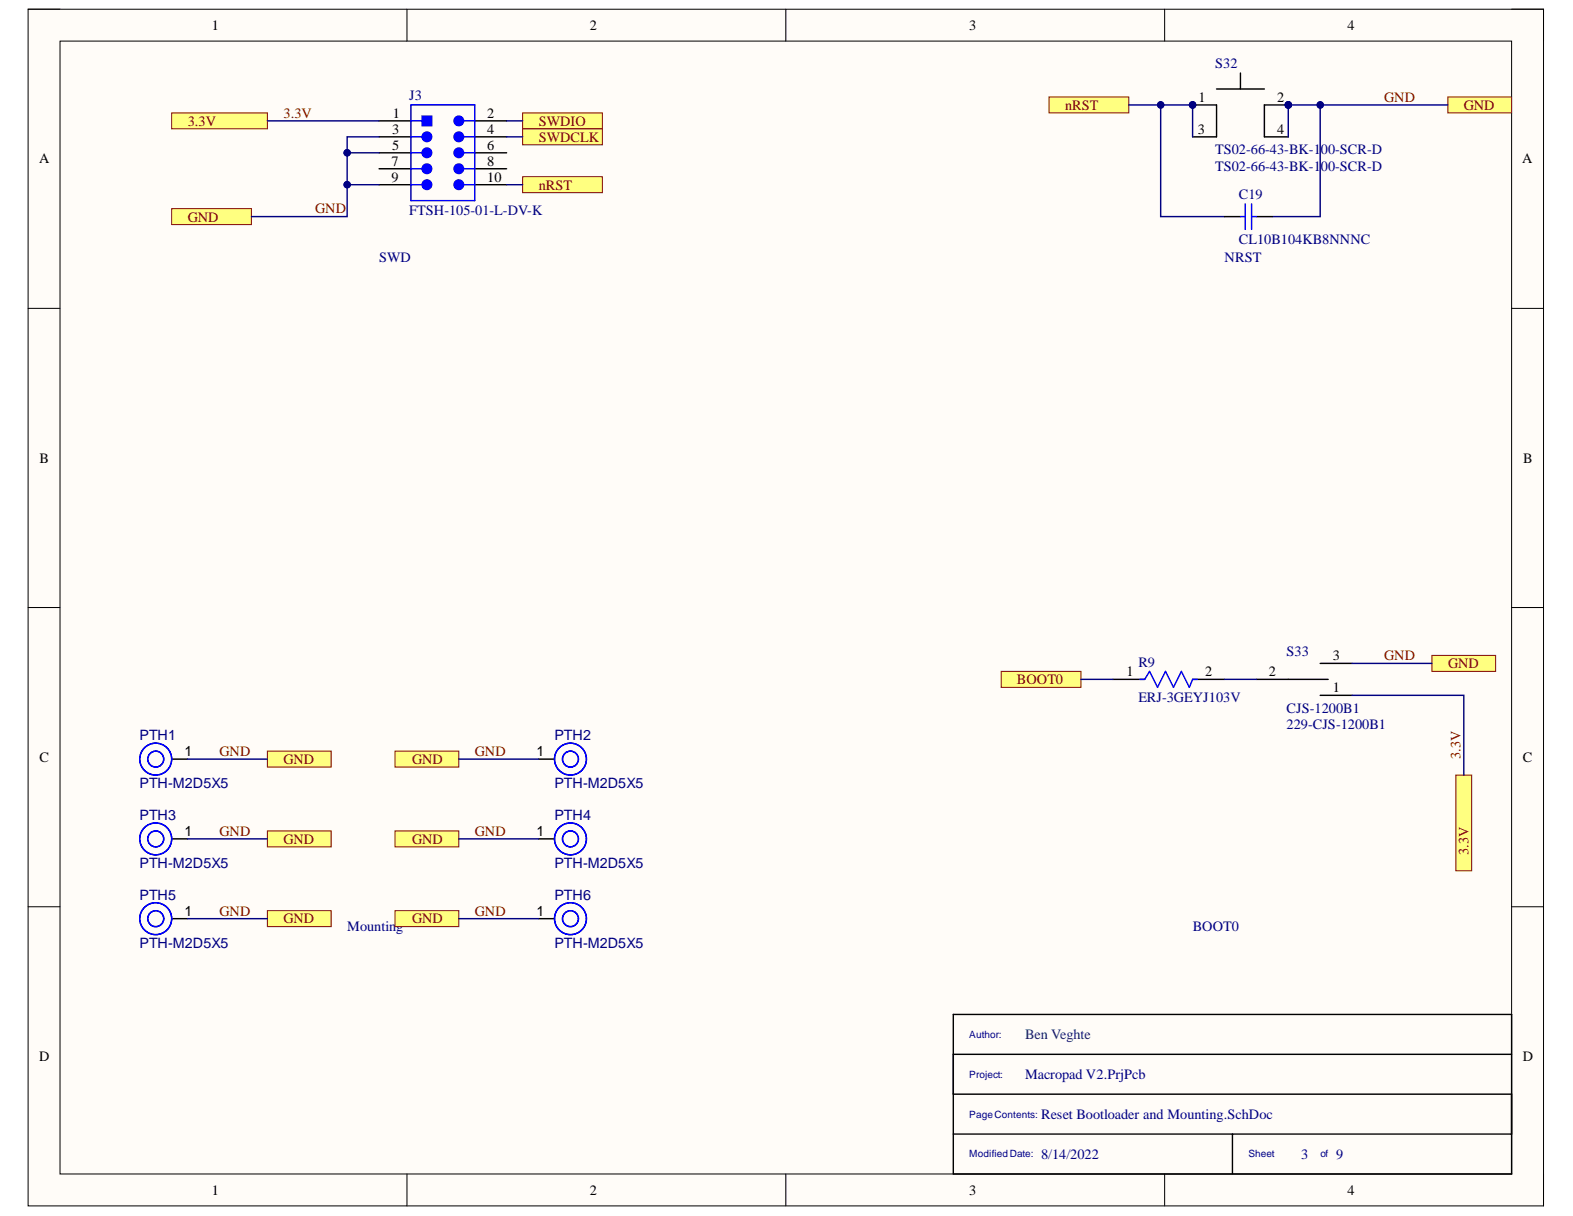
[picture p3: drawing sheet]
<svg xmlns="http://www.w3.org/2000/svg" width="279mm" height="216mm" viewBox="0 0 279 216" stroke-linecap="round" stroke-linejoin="round" font-family="sans-serif">
<defs><g id="words">
<g font-size="2.5">
<text x="37.6" y="5.3">1</text>
<text x="104.7" y="5.3">2</text>
<text x="172.2" y="5.3">3</text>
<text x="239.3" y="5.3">4</text>
<text x="69.6" y="23.8">3</text>
<text x="69.8" y="20.9">1</text>
<text x="86.6" y="20.9">2</text>
<text x="86.6" y="23.8">4</text>
<text x="212.8" y="23.8">3</text>
<text x="212.9" y="18.1">1</text>
<text x="226.8" y="18.1">2</text>
<text x="226.8" y="23.8">4</text>
<text x="6.9" y="29">A</text>
<text x="69.5" y="29.4">7</text>
<text x="69.6" y="26.6">5</text>
<text x="86.6" y="26.6">6</text>
<text x="86.6" y="29.4">8</text>
<text x="270.4" y="29">A</text>
<text x="69.5" y="32.2">9</text>
<text x="86.6" y="32.2">10</text>
<text x="7" y="82.1">B</text>
<text x="270.6" y="82.1">B</text>
<text x="236.7" y="117.2">3</text>
<text x="200.1" y="120">1</text>
<text x="214.1" y="120">2</text>
<text x="225.4" y="120">2</text>
<text x="236.7" y="122.9">1</text>
<text x="7" y="135.3">C</text>
<text x="32.7" y="134.3">1</text>
<text x="95.3" y="134.3">1</text>
<text x="270.5" y="135.3">C</text>
<text x="32.7" y="148.4">1</text>
<text x="95.3" y="148.4">1</text>
<text x="32.7" y="162.6">1</text>
<text x="95.3" y="162.6">1</text>
<text x="6.9" y="188.4">D</text>
<text x="270.5" y="188.4">D</text>
<text x="37.6" y="212.2">1</text>
<text x="104.7" y="212.2">2</text>
<text x="172.2" y="212.2">3</text>
<text x="239.3" y="212.2">4</text>
</g>
<g font-size="2.5" fill="#000080">
<text x="72.7" y="17.8">J3</text>
<text x="215.8" y="12.1">S32</text>
<text x="215.8" y="27.4">TS02-66-43-BK-100-SCR-D</text>
<text x="215.8" y="30.3">TS02-66-43-BK-100-SCR-D</text>
<text x="220.1" y="35.4">C19</text>
<text x="72.7" y="38.2">FTSH-105-01-L-DV-K</text>
<text x="67.3" y="46.4">SWD</text>
<text x="217.5" y="46.4">NRST</text>
<text x="220.1" y="43.3">CL10B104KB8NNNC</text>
<text x="202.2" y="118.3">R9</text>
<text x="228.5" y="116.4">S33</text>
<text x="202.2" y="124.6">ERJ-3GEYJ103V</text>
<text x="24.8" y="131.4">PTH1</text>
<text x="98.5" y="131.4">PTH2</text>
<text x="228.5" y="129.4">229-CJS-1200B1</text>
<text x="228.5" y="126.6">CJS-1200B1</text>
<text x="24.8" y="139.9">PTH-M2D5X5</text>
<text x="98.5" y="139.9">PTH-M2D5X5</text>
<text x="24.8" y="145.6">PTH3</text>
<text x="98.5" y="145.6">PTH4</text>
<text x="24.8" y="154">PTH-M2D5X5</text>
<text x="98.5" y="154">PTH-M2D5X5</text>
<text x="24.8" y="159.7">PTH5</text>
<text x="98.5" y="159.7">PTH6</text>
<text x="61.7" y="165.4">Mounting</text>
<text x="211.9" y="165.4">BOOT0</text>
<text x="24.8" y="168.3">PTH-M2D5X5</text>
<text x="98.5" y="168.3">PTH-M2D5X5</text>
<text x="182.1" y="191.6">Macropad V2.PrjPcb</text>
<text x="184.9" y="198.7">Reset Bootloader and Mounting.SchDoc</text>
<text x="184.9" y="205.7">8/14/2022</text>
<text x="231.1" y="205.7">3</text>
<text x="237.3" y="205.7">9</text>
</g>
<g font-size="2.5" fill="#800000">
<text x="33.3" y="22.3">3.3V</text>
<text x="50.3" y="20.9">3.3V</text>
<text x="95.7" y="22.3">SWDIO</text>
<text x="189.2" y="19.5">nRST</text>
<text x="245.9" y="18.1">GND</text>
<text x="260" y="19.5">GND</text>
<text x="95.7" y="25.1">SWDCLK</text>
<text x="95.7" y="33.7">nRST</text>
<text x="33.3" y="39.3">GND</text>
<text x="56" y="37.9">GND</text>
<text x="245.9" y="117.2">GND</text>
<text x="257.2" y="118.6">GND</text>
<text x="180.6" y="121.5">BOOT0</text>
<text x="39" y="134.3">GND</text>
<text x="50.3" y="135.6">GND</text>
<text x="73.2" y="135.6">GND</text>
<text x="84.4" y="134.3">GND</text>
<text x="259.4" y="134.8" transform="rotate(-90 259.4 134.8)">3.3V</text>
<text x="39" y="148.4">GND</text>
<text x="50.3" y="149.8">GND</text>
<text x="73.2" y="149.8">GND</text>
<text x="84.4" y="148.4">GND</text>
<text x="260.8" y="151.8" transform="rotate(-90 260.8 151.8)">3.3V</text>
<text x="39" y="162.6">GND</text>
<text x="50.3" y="163.9">GND</text>
<text x="73.2" y="163.9">GND</text>
<text x="84.4" y="162.6">GND</text>
</g>
<text font-size="2.5" fill="#073763" x="182.1" y="184.5">Ben Veghte</text>
<g font-size="1.8" fill="#000080">
<text x="172.2" y="184.2">Author:</text>
<text x="172.2" y="191.4">Project:</text>
<text x="172.2" y="198.5">PageContents:</text>
<text x="172.2" y="205.5">ModifiedDate:</text>
<text x="221.8" y="205.5">Sheet</text>
<text x="234.5" y="205.5">of</text>
</g>
</g></defs>
<path d="M5 1.6h269.2v212.5h-269.2z" fill-rule="evenodd" fill="#fffcf8"/>
<path d="M5 1.6h269.2v212.5h-269.2z" fill="none" stroke="#000" stroke-width=".18"/>
<path d="M10.7 7.3h257.8v201.1h-257.8z" fill-rule="evenodd" fill="#fffcf8"/>
<g fill="none" stroke="#000" stroke-width=".18">
<path d="M5 1.6h5.7M10.7 7.3h257.8v201.1h-257.8zM72.3 1.6v5.7M139.6 1.6v5.7M206.9 1.6v5.7M268.5 1.6h5.7v5.7M5 54.7h5.7M268.5 54.8h5.7M5 107.9h5.7M268.5 107.9h5.7M5 161h5.7M268.5 161h5.7"/>
<path d="M72.3 208.4v5.7M139.6 208.4v5.7M206.9 208.4v5.7M274.2 208.4v5.7"/>
</g>
<path d="M67.3 21.5h5.7M67.3 24.3h5.7M67.3 27.1h5.7M67.3 30h5.7M67.3 32.8h5.7M84.3 21.5h5.7M84.3 24.3h5.7M84.3 27.1h5.7M84.3 30h5.7M84.3 32.8h5.7" fill="none" stroke="#000" stroke-width=".25"/>
<path d="M73 24.3h2" fill="none" stroke="#00f" stroke-width=".25"/>
<circle cx="75.8" cy="24.3" r=".85" fill="#00f"/>
<g fill="none" stroke="#00f" stroke-width=".25">
<path d="M82.3 24.3h2"/>
<circle cx="75.8" cy="24.3" r=".85"/>
</g>
<circle cx="81.5" cy="24.3" r=".85" fill="#00f"/>
<g fill="none" stroke="#00f" stroke-width=".25">
<path d="M73 21.5h2M82.3 21.5h2"/>
<circle cx="81.5" cy="24.3" r=".85"/>
</g>
<circle cx="81.5" cy="21.5" r=".85" fill="#00f"/>
<g fill="none" stroke="#00f" stroke-width=".25">
<path d="M73 18.6h11.3v17h-11.3zM73 30h2"/>
<circle cx="81.5" cy="21.5" r=".85"/>
</g>
<circle cx="75.8" cy="30" r=".85" fill="#00f"/>
<g fill="none" stroke="#00f" stroke-width=".25">
<path d="M82.3 30h2"/>
<circle cx="75.8" cy="30" r=".85"/>
</g>
<circle cx="81.5" cy="30" r=".85" fill="#00f"/>
<g fill="none" stroke="#00f" stroke-width=".25">
<path d="M73 27.1h2"/>
<circle cx="81.5" cy="30" r=".85"/>
</g>
<circle cx="75.8" cy="27.1" r=".85" fill="#00f"/>
<g fill="none" stroke="#00f" stroke-width=".25">
<path d="M82.3 27.1h2"/>
<circle cx="75.8" cy="27.1" r=".85"/>
</g>
<circle cx="81.5" cy="27.1" r=".85" fill="#00f"/>
<g fill="none" stroke="#00f" stroke-width=".25">
<path d="M73 32.8h2"/>
<circle cx="81.5" cy="27.1" r=".85"/>
</g>
<circle cx="75.8" cy="32.8" r=".85" fill="#00f"/>
<g fill="none" stroke="#00f" stroke-width=".25">
<path d="M82.3 32.8h2"/>
<circle cx="75.8" cy="32.8" r=".85"/>
</g>
<circle cx="81.5" cy="32.8" r=".85" fill="#00f"/>
<circle cx="81.5" cy="32.8" r=".85" fill="none" stroke="#00f" stroke-width=".25"/>
<path d="M75 20.6h1.7v1.7h-1.7z" fill-rule="evenodd" fill="#00f"/>
<path d="M75 20.6h1.7v1.7h-1.7z" fill="none" stroke="#00f" stroke-width=".25"/>
<path d="M92.8 20h14.2v2.9h-14.2z" fill-rule="evenodd" fill="#ffff80"/>
<path d="M92.8 20h14.2v2.9h-14.2z" fill="none" stroke="#800000" stroke-width=".18"/>
<path d="M92.8 22.9h14.2v2.8h-14.2z" fill-rule="evenodd" fill="#ffff80"/>
<path d="M92.8 22.9h14.2v2.8h-14.2z" fill="none" stroke="#800000" stroke-width=".18"/>
<path d="M92.8 31.4h14.2v2.8h-14.2z" fill-rule="evenodd" fill="#ffff80"/>
<path d="M92.8 31.4h14.2v2.8h-14.2z" fill="none" stroke="#800000" stroke-width=".18"/>
<path d="M30.5 37h14.2v2.9h-14.2z" fill-rule="evenodd" fill="#ffff80"/>
<path d="M30.5 37h14.2v2.9h-14.2z" fill="none" stroke="#800000" stroke-width=".18"/>
<path d="M177.8 119.2h14.2v2.8h-14.2z" fill-rule="evenodd" fill="#ffff80"/>
<path d="M177.8 119.2h14.2v2.8h-14.2z" fill="none" stroke="#800000" stroke-width=".18"/>
<path d="M186.3 17.2h14.2v2.8h-14.2z" fill-rule="evenodd" fill="#ffff80"/>
<path d="M186.3 17.2h14.2v2.8h-14.2z" fill="none" stroke="#800000" stroke-width=".18"/>
<path d="M197.7 120.6h5.6M211.8 120.6h5.7" fill="none" stroke="#000" stroke-width=".25"/>
<path d="M202.5 120.6h.8l.9-1.4 1.4 2.8 1.4-2.8 1.4 2.8 1.4-2.8 1.5 2.8 .5-1.4h.9" fill="none" stroke="#00f" stroke-width=".25"/>
<path d="M254.3 116.4h11.4v2.8h-11.4z" fill-rule="evenodd" fill="#ffff80"/>
<path d="M254.3 116.4h11.4v2.8h-11.4z" fill="none" stroke="#800000" stroke-width=".18"/>
<circle cx="211.8" cy="18.6" r=".57" fill="#000080"/>
<circle cx="211.8" cy="18.6" r=".57" fill="none" stroke="#000080" stroke-width=".18"/>
<circle cx="228.8" cy="18.6" r=".57" fill="#000080"/>
<circle cx="228.8" cy="18.6" r=".57" fill="none" stroke="#000080" stroke-width=".18"/>
<path d="M211.8 18.6h4.3" fill="none" stroke="#000" stroke-width=".25"/>
<circle cx="211.8" cy="18.6" r=".57" fill="#000080"/>
<circle cx="211.8" cy="18.6" r=".57" fill="none" stroke="#000080" stroke-width=".18"/>
<path d="M224.6 18.6h4.2M211.8 24.3h4.3" fill="none" stroke="#000" stroke-width=".25"/>
<circle cx="228.8" cy="18.6" r=".57" fill="#000080"/>
<circle cx="228.8" cy="18.6" r=".57" fill="none" stroke="#000080" stroke-width=".18"/>
<path d="M216.1 18.6v5.7M216.1 15.8h8.5M220.3 13v2.8M224.6 18.6v5.7h4.2" fill="none" stroke="#000" stroke-width=".25"/>
<path d="M257.2 17.2h11.3v2.8h-11.3z" fill-rule="evenodd" fill="#ffff80"/>
<path d="M257.2 17.2h11.3v2.8h-11.3z" fill="none" stroke="#800000" stroke-width=".18"/>
<path d="M234.5 117.8h5.7M30.5 134.8h2.8M95.7 134.8h2.8M223.2 120.6h12.7M234.5 123.5h5.7M30.5 148.9h2.8M95.7 148.9h2.8" fill="none" stroke="#000" stroke-width=".25"/>
<g fill="none" stroke="#00f" stroke-width=".25">
<circle cx="27.7" cy="134.8" r="1.42"/>
<circle cx="27.7" cy="134.8" r="2.83"/>
<circle cx="101.3" cy="134.8" r="1.42"/>
<circle cx="101.3" cy="134.8" r="2.83"/>
<circle cx="27.7" cy="148.9" r="2.83"/>
<circle cx="27.7" cy="148.9" r="1.42"/>
<circle cx="101.3" cy="148.9" r="1.42"/>
<circle cx="101.3" cy="148.9" r="2.83"/>
</g>
<path d="M47.5 147.5h11.3v2.9h-11.3z" fill-rule="evenodd" fill="#ffff80"/>
<path d="M47.5 147.5h11.3v2.9h-11.3z" fill="none" stroke="#800000" stroke-width=".18"/>
<path d="M47.5 133.4h11.3v2.8h-11.3z" fill-rule="evenodd" fill="#ffff80"/>
<path d="M47.5 133.4h11.3v2.8h-11.3z" fill="none" stroke="#800000" stroke-width=".18"/>
<path d="M70.2 133.4h11.3v2.8h-11.3z" fill-rule="evenodd" fill="#ffff80"/>
<path d="M70.2 133.4h11.3v2.8h-11.3z" fill="none" stroke="#800000" stroke-width=".18"/>
<path d="M70.2 147.5h11.3v2.9h-11.3z" fill-rule="evenodd" fill="#ffff80"/>
<path d="M70.2 147.5h11.3v2.9h-11.3z" fill="none" stroke="#800000" stroke-width=".18"/>
<path d="M67.3 32.8h-5.6v5.7h-17" fill="none" stroke="#000080" stroke-width=".25"/>
<circle cx="61.7" cy="32.8" r=".57" fill="#000080"/>
<circle cx="61.7" cy="32.8" r=".57" fill="none" stroke="#000080" stroke-width=".18"/>
<path d="M61.7 27.1h5.6" fill="none" stroke="#000080" stroke-width=".25"/>
<circle cx="61.7" cy="27.1" r=".57" fill="#000080"/>
<circle cx="61.7" cy="27.1" r=".57" fill="none" stroke="#000080" stroke-width=".18"/>
<path d="M228.8 18.6v5.7M90 32.8h2.8M90 24.3h2.8M90 21.5h2.8M240.2 117.8h14.1M192 120.6h5.7M217.5 120.6h5.7" fill="none" stroke="#000080" stroke-width=".25"/>
<circle cx="228.8" cy="18.6" r=".57" fill="#000080"/>
<circle cx="228.8" cy="18.6" r=".57" fill="none" stroke="#000080" stroke-width=".18"/>
<path d="M206.2 18.6v19.9h11.3" fill="none" stroke="#000080" stroke-width=".25"/>
<circle cx="206.2" cy="18.6" r=".57" fill="#000080"/>
<circle cx="206.2" cy="18.6" r=".57" fill="none" stroke="#000080" stroke-width=".18"/>
<path d="M234.5 18.6v19.9h-8.5" fill="none" stroke="#000080" stroke-width=".25"/>
<circle cx="234.5" cy="18.6" r=".57" fill="#000080"/>
<circle cx="234.5" cy="18.6" r=".57" fill="none" stroke="#000080" stroke-width=".18"/>
<path d="M228.8 18.6h28.4M33.3 134.8h14.2M81.5 134.8h14.2M33.3 148.9h14.2M81.5 148.9h14.2" fill="none" stroke="#000080" stroke-width=".25"/>
<circle cx="234.5" cy="18.6" r=".57" fill="#000080"/>
<circle cx="234.5" cy="18.6" r=".57" fill="none" stroke="#000080" stroke-width=".18"/>
<circle cx="228.8" cy="18.6" r=".57" fill="#000080"/>
<circle cx="228.8" cy="18.6" r=".57" fill="none" stroke="#000080" stroke-width=".18"/>
<path d="M67.3 24.3h-5.6v8.5" fill="none" stroke="#000080" stroke-width=".25"/>
<circle cx="61.7" cy="32.8" r=".57" fill="#000080"/>
<circle cx="61.7" cy="32.8" r=".57" fill="none" stroke="#000080" stroke-width=".18"/>
<circle cx="61.7" cy="27.1" r=".57" fill="#000080"/>
<circle cx="61.7" cy="27.1" r=".57" fill="none" stroke="#000080" stroke-width=".18"/>
<path d="M95.7 163.1h2.8" fill="none" stroke="#000" stroke-width=".25"/>
<g fill="none" stroke="#00f" stroke-width=".25">
<circle cx="101.3" cy="163.1" r="1.42"/>
<circle cx="101.3" cy="163.1" r="2.83"/>
<circle cx="101.3" cy="163.1" r="1.41"/>
</g>
<path d="M70.2 161.7h11.3v2.8h-11.3z" fill-rule="evenodd" fill="#ffff80"/>
<path d="M70.2 161.7h11.3v2.8h-11.3z" fill="none" stroke="#800000" stroke-width=".18"/>
<path d="M81.5 163.1h14.2" fill="none" stroke="#000080" stroke-width=".25"/>
<path d="M30.5 163.1h2.8" fill="none" stroke="#000" stroke-width=".25"/>
<g fill="none" stroke="#00f" stroke-width=".25">
<circle cx="27.7" cy="163.1" r="2.83"/>
<circle cx="27.7" cy="163.1" r="1.42"/>
</g>
<path d="M47.5 161.7h11.3v2.8h-11.3z" fill-rule="evenodd" fill="#ffff80"/>
<path d="M47.5 161.7h11.3v2.8h-11.3z" fill="none" stroke="#800000" stroke-width=".18"/>
<path d="M33.3 163.1h14.2" fill="none" stroke="#000080" stroke-width=".25"/>
<path d="M30.5 20h17v2.9h-17z" fill-rule="evenodd" fill="#ffff80"/>
<path d="M30.5 20h17v2.9h-17z" fill="none" stroke="#800000" stroke-width=".18"/>
<path d="M47.5 21.5h19.8" fill="none" stroke="#000080" stroke-width=".25"/>
<path d="M258.6 137.6h2.8v17h-2.8z" fill-rule="evenodd" fill="#ffff80"/>
<path d="M258.6 137.6h2.8v17h-2.8z" fill="none" stroke="#800000" stroke-width=".18"/>
<path d="M217.5 38.5h2.8M223.2 38.5h2.8" fill="none" stroke="#000" stroke-width=".25"/>
<path d="M220.3 38.5h.9M221.2 36.2v4.5M222.3 36.2v4.5M222.3 38.5h.9" fill="none" stroke="#00f" stroke-width=".25"/>
<path d="M200.5 18.6h11.3v5.7" fill="none" stroke="#000080" stroke-width=".25"/>
<circle cx="211.8" cy="18.6" r=".57" fill="#000080"/>
<circle cx="211.8" cy="18.6" r=".57" fill="none" stroke="#000080" stroke-width=".18"/>
<circle cx="206.2" cy="18.6" r=".57" fill="#000080"/>
<circle cx="206.2" cy="18.6" r=".57" fill="none" stroke="#000080" stroke-width=".18"/>
<path d="M240.2 123.5h19.8v14.1" fill="none" stroke="#000080" stroke-width=".25"/>
<path d="M169.3 180.1h99.2v28.3h-99.2zM169.3 194.3h99.2M169.3 187.2h99.2M169.3 201.4h99.2M218.9 201.4v7" fill="none" stroke="#000" stroke-width=".25"/>
<use href="#words"/>
</svg>
